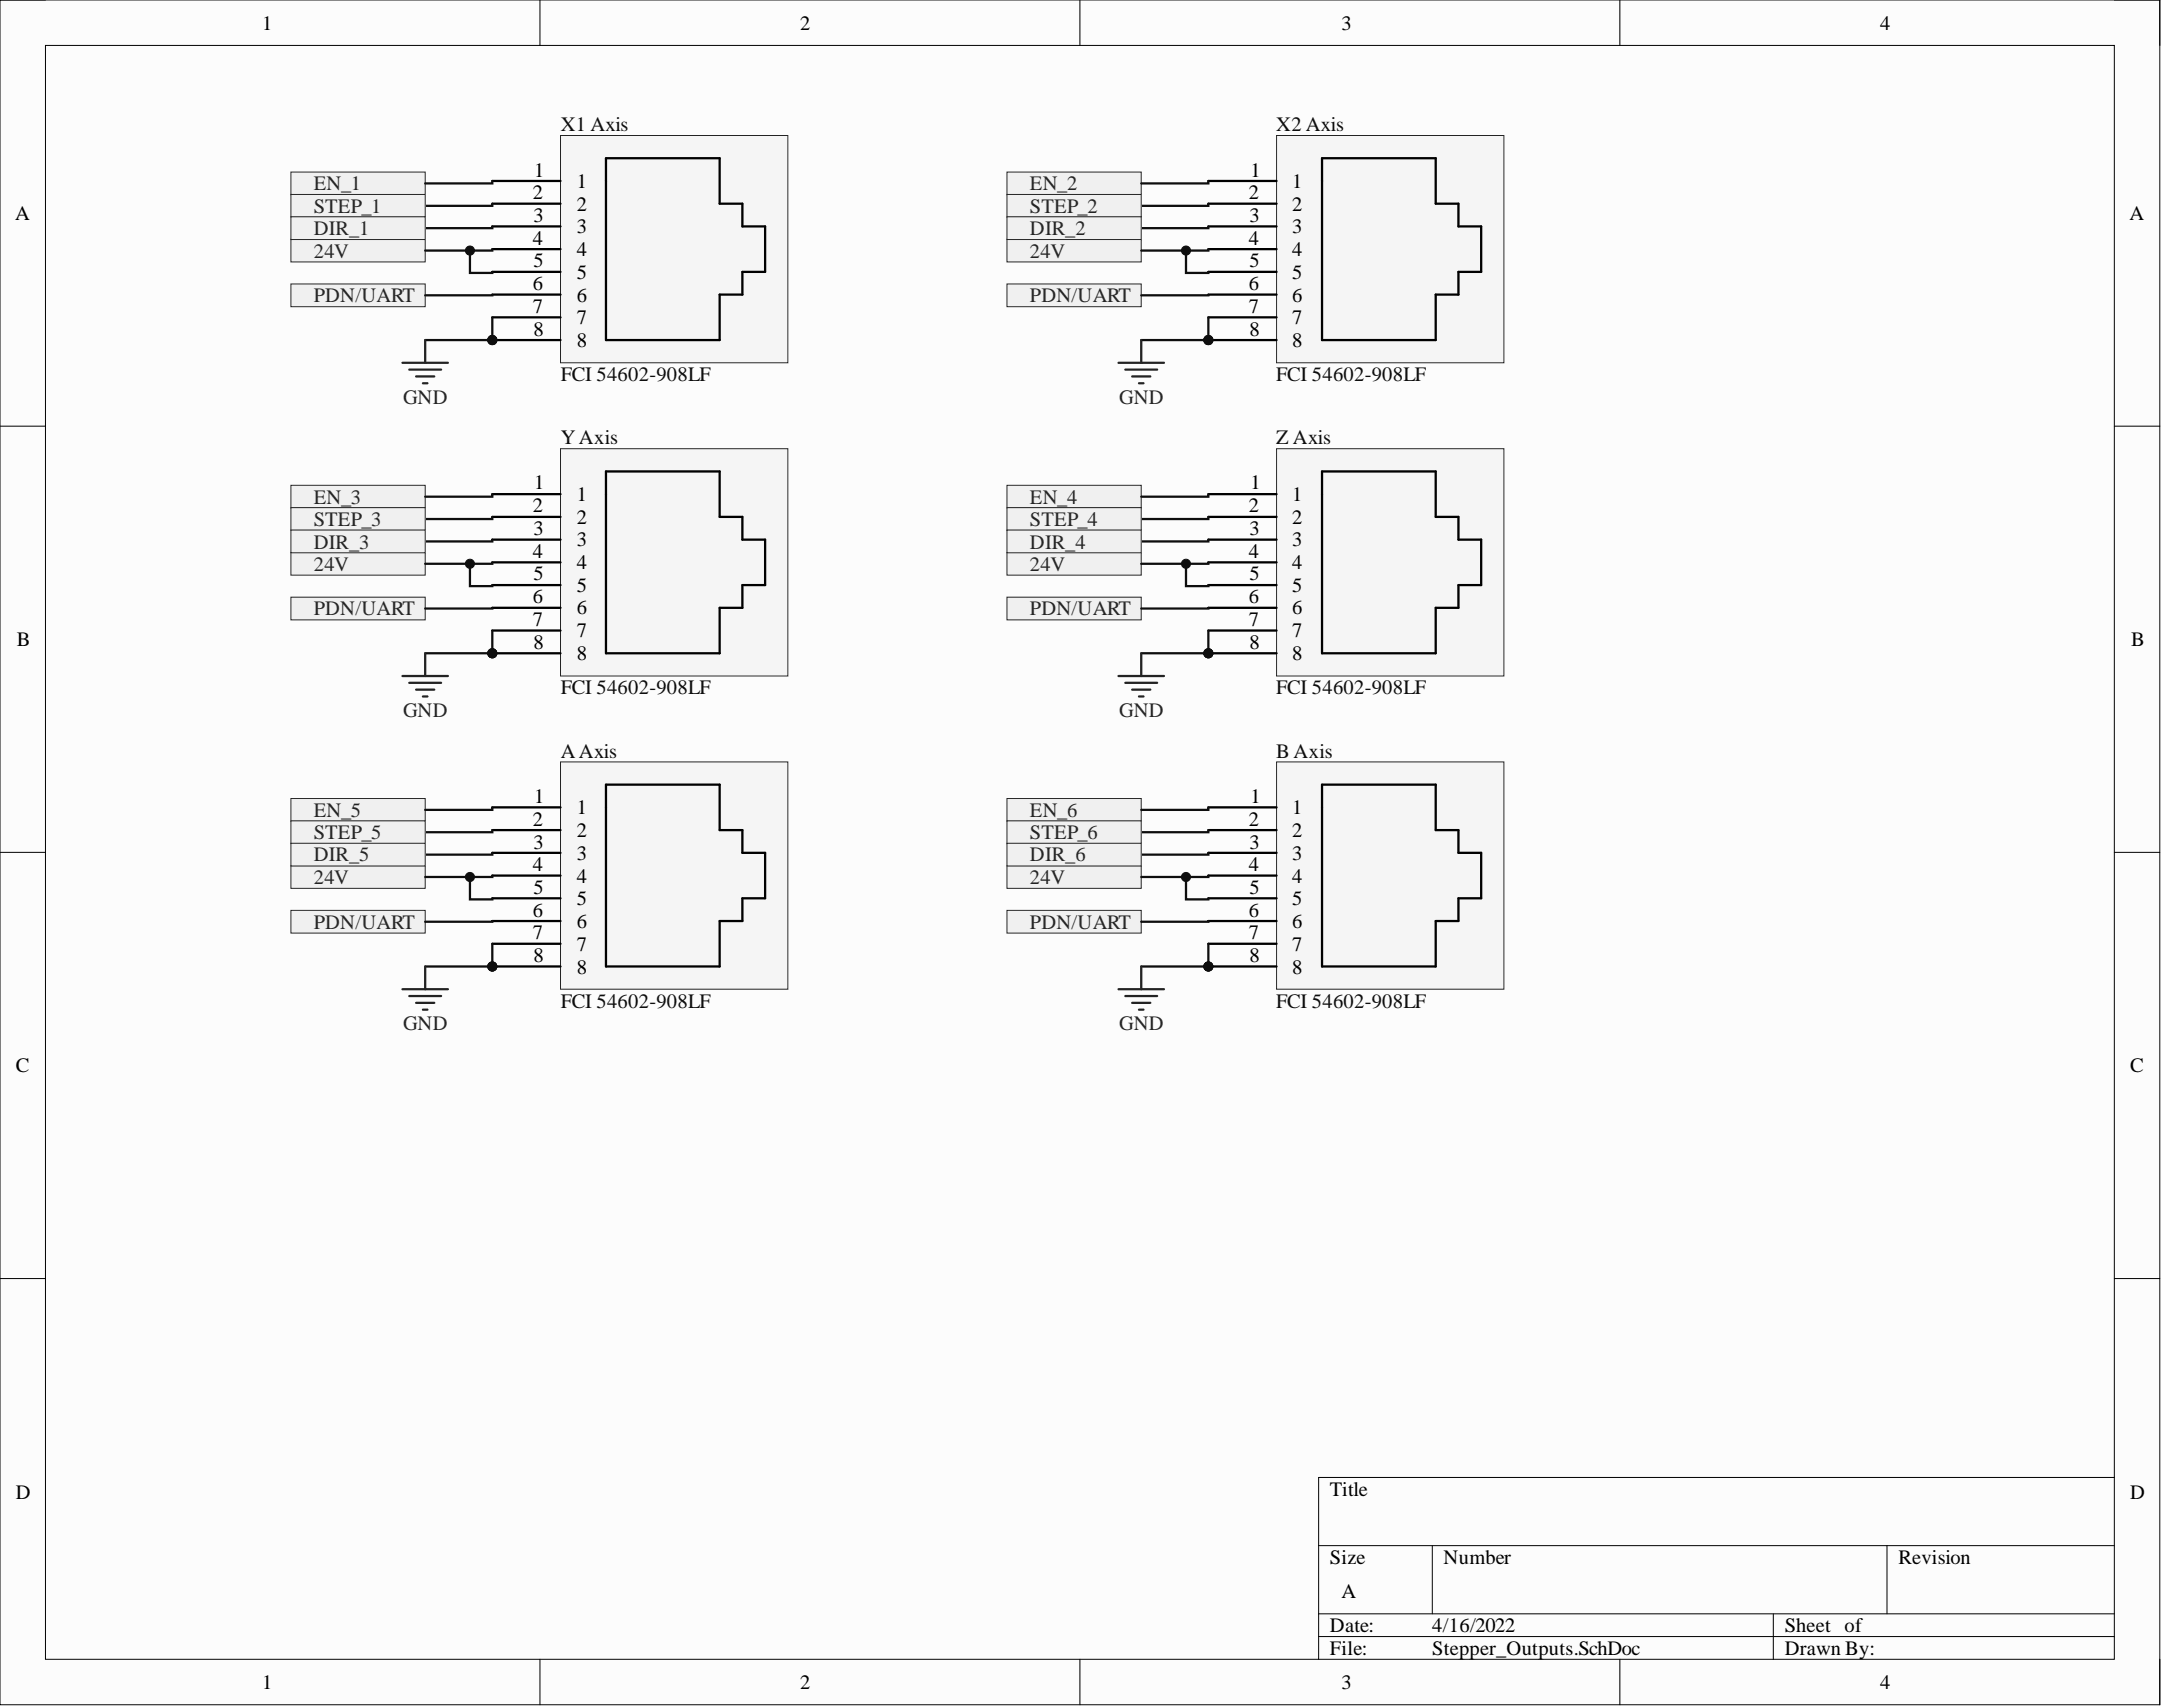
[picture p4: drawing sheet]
<svg xmlns="http://www.w3.org/2000/svg" width="241mm" height="190mm" viewBox="0 0 241 190" stroke-linecap="round" stroke-linejoin="round" font-family="sans-serif">
<defs><g id="words">
<g font-size="2.3">
<text x="29.3" y="3.3">1</text>
<text x="89.3" y="3.3">2</text>
<text x="149.7" y="3.3">3</text>
<text x="209.8" y="3.3">4</text>
<text x="59.5" y="22.2">2</text>
<text x="59.6" y="19.7">1</text>
<text x="64.4" y="21">1</text>
<text x="64.4" y="23.5">2</text>
<text x="139.4" y="22.2">2</text>
<text x="139.6" y="19.7">1</text>
<text x="144.2" y="21">1</text>
<text x="144.2" y="23.5">2</text>
<text x="1.7" y="24.5">A</text>
<text x="59.5" y="27.3">4</text>
<text x="59.5" y="24.8">3</text>
<text x="59.5" y="29.8">5</text>
<text x="64.4" y="26">3</text>
<text x="64.4" y="28.6">4</text>
<text x="139.4" y="27.3">4</text>
<text x="139.5" y="24.8">3</text>
<text x="139.5" y="29.8">5</text>
<text x="144.2" y="26">3</text>
<text x="144.2" y="28.6">4</text>
<text x="237.7" y="24.5">A</text>
<text x="59.5" y="32.4">6</text>
<text x="59.5" y="34.9">7</text>
<text x="64.4" y="31.1">5</text>
<text x="64.4" y="33.7">6</text>
<text x="139.4" y="32.4">6</text>
<text x="139.4" y="34.9">7</text>
<text x="144.2" y="31.1">5</text>
<text x="144.2" y="33.7">6</text>
<text x="59.5" y="37.5">8</text>
<text x="64.4" y="36.2">7</text>
<text x="64.4" y="38.7">8</text>
<text x="139.5" y="37.5">8</text>
<text x="144.2" y="36.2">7</text>
<text x="144.2" y="38.7">8</text>
<text x="59.5" y="57.2">2</text>
<text x="59.5" y="59.7">3</text>
<text x="59.6" y="54.6">1</text>
<text x="64.4" y="55.9">1</text>
<text x="64.4" y="58.4">2</text>
<text x="139.4" y="57.2">2</text>
<text x="139.5" y="59.7">3</text>
<text x="139.6" y="54.6">1</text>
<text x="144.2" y="55.9">1</text>
<text x="144.2" y="58.4">2</text>
<text x="59.5" y="62.2">4</text>
<text x="59.5" y="64.8">5</text>
<text x="64.4" y="61">3</text>
<text x="64.4" y="63.5">4</text>
<text x="139.4" y="62.2">4</text>
<text x="139.5" y="64.8">5</text>
<text x="144.2" y="61">3</text>
<text x="144.2" y="63.5">4</text>
<text x="59.5" y="67.3">6</text>
<text x="59.5" y="69.8">7</text>
<text x="64.4" y="66">5</text>
<text x="64.4" y="68.6">6</text>
<text x="64.4" y="71.1">7</text>
<text x="139.4" y="67.3">6</text>
<text x="139.4" y="69.8">7</text>
<text x="144.2" y="66">5</text>
<text x="144.2" y="68.6">6</text>
<text x="144.2" y="71.1">7</text>
<text x="1.9" y="72.1">B</text>
<text x="59.5" y="72.4">8</text>
<text x="64.4" y="73.6">8</text>
<text x="139.5" y="72.4">8</text>
<text x="144.2" y="73.6">8</text>
<text x="237.8" y="72.1">B</text>
<text x="59.6" y="89.6">1</text>
<text x="139.6" y="89.6">1</text>
<text x="59.5" y="92.2">2</text>
<text x="59.5" y="94.7">3</text>
<text x="64.4" y="90.9">1</text>
<text x="64.4" y="93.4">2</text>
<text x="64.4" y="96">3</text>
<text x="139.4" y="92.2">2</text>
<text x="139.5" y="94.7">3</text>
<text x="144.2" y="90.9">1</text>
<text x="144.2" y="93.4">2</text>
<text x="144.2" y="96">3</text>
<text x="59.5" y="97.2">4</text>
<text x="59.5" y="99.8">5</text>
<text x="64.4" y="98.5">4</text>
<text x="64.4" y="101">5</text>
<text x="139.4" y="97.2">4</text>
<text x="139.5" y="99.8">5</text>
<text x="144.2" y="98.5">4</text>
<text x="144.2" y="101">5</text>
<text x="59.5" y="102.3">6</text>
<text x="59.5" y="104.8">7</text>
<text x="59.5" y="107.4">8</text>
<text x="64.4" y="103.6">6</text>
<text x="64.4" y="106.1">7</text>
<text x="139.4" y="102.3">6</text>
<text x="139.4" y="104.8">7</text>
<text x="139.5" y="107.4">8</text>
<text x="144.2" y="103.6">6</text>
<text x="144.2" y="106.1">7</text>
<text x="64.4" y="108.7">8</text>
<text x="144.2" y="108.7">8</text>
<text x="1.8" y="119.6">C</text>
<text x="237.8" y="119.6">C</text>
<text x="1.8" y="167.3">D</text>
<text x="148.4" y="166.9">Title</text>
<text x="237.8" y="167.3">D</text>
<text x="148.4" y="174.5">Size</text>
<text x="149.7" y="178.3">A</text>
<text x="161.1" y="174.5">Number</text>
<text x="211.9" y="174.5">Revision</text>
<text x="148.4" y="182.1">Date:</text>
<text x="148.4" y="184.7">File:</text>
<text x="159.9" y="182.1">4/16/2022</text>
<text x="159.9" y="184.7">Stepper_Outputs.SchDoc</text>
<text x="199.2" y="182.1">Sheet of</text>
<text x="199.2" y="184.7">Drawn By:</text>
<text x="29.3" y="188.5">1</text>
<text x="89.3" y="188.5">2</text>
<text x="149.7" y="188.5">3</text>
<text x="209.8" y="188.5">4</text>
</g>
<g font-size="2.3" fill="#0e0e0e">
<text x="62.6" y="14.6">X1 Axis</text>
<text x="142.4" y="14.6">X2 Axis</text>
<text x="62.6" y="42.5">FCI 54602-908LF</text>
<text x="142.4" y="42.5">FCI 54602-908LF</text>
<text x="62.6" y="49.5">YAxis</text>
<text x="142.4" y="49.5">Z Axis</text>
<text x="62.6" y="77.5">FCI 54602-908LF</text>
<text x="142.4" y="77.5">FCI 54602-908LF</text>
<text x="62.6" y="84.6">AAxis</text>
<text x="142.4" y="84.6">B Axis</text>
<text x="62.6" y="112.5">FCI 54602-908LF</text>
<text x="142.4" y="112.5">FCI 54602-908LF</text>
</g>
<g font-size="2.3" fill="#262626">
<text x="35" y="21.2">EN_1</text>
<text x="35" y="23.8">STEP_1</text>
<text x="114.9" y="21.2">EN_2</text>
<text x="114.9" y="23.8">STEP_2</text>
<text x="35" y="28.7">24V</text>
<text x="35" y="26.2">DIR_1</text>
<text x="114.9" y="28.7">24V</text>
<text x="114.9" y="26.2">DIR_2</text>
<text x="35" y="33.7">PDN/UART</text>
<text x="114.9" y="33.7">PDN/UART</text>
<text x="45" y="45.1">GND</text>
<text x="124.9" y="45.1">GND</text>
<text x="35" y="56.2">EN_3</text>
<text x="35" y="58.7">STEP_3</text>
<text x="114.9" y="56.2">EN_4</text>
<text x="114.9" y="58.7">STEP_4</text>
<text x="35" y="63.7">24V</text>
<text x="35" y="61.2">DIR_3</text>
<text x="114.9" y="63.7">24V</text>
<text x="114.9" y="61.2">DIR_4</text>
<text x="35" y="68.7">PDN/UART</text>
<text x="114.9" y="68.7">PDN/UART</text>
<text x="45" y="80">GND</text>
<text x="124.9" y="80">GND</text>
<text x="35" y="91.1">EN_5</text>
<text x="35" y="93.7">STEP_5</text>
<text x="114.9" y="91.1">EN_6</text>
<text x="114.9" y="93.7">STEP_6</text>
<text x="35" y="98.7">24V</text>
<text x="35" y="96.1">DIR_5</text>
<text x="114.9" y="98.7">24V</text>
<text x="114.9" y="96.1">DIR_6</text>
<text x="35" y="103.7">PDN/UART</text>
<text x="114.9" y="103.7">PDN/UART</text>
<text x="45" y="115">GND</text>
<text x="124.9" y="115">GND</text>
</g>
</g></defs>
<path d="M0 0h241.1v190.2h-241.1z" fill-rule="evenodd" fill="#fcfcfc"/>
<path d="M0 0h241.1v190.2h-241.1z" fill="none" stroke="#000" stroke-width=".11"/>
<path d="M5.1 5.1h230.9v180.1h-230.9z" fill-rule="evenodd" fill="#fcfcfc"/>
<g fill="none" stroke="#000" stroke-width=".11">
<path d="M0 0h5.1M60.3 0v5.1M120.5 0v5.1M180.8 0v5.1M236 0h5.1v5.1M5.1 5.1h230.9v180.1h-230.9zM0 47.6h5.1M236 47.6h5.1M0 95.1h5.1M236 95.1h5.1M0 142.7h5.1M236 142.7h5.1"/>
<path d="M147.2 172.5h88.8M159.9 172.5v7.6M210.6 172.5v7.6M236 164.9h-88.8v20.3M60.3 185.2v5M120.5 185.2v5M147.2 180.1h88.8M147.2 182.6h88.8M180.8 185.2v5M197.9 180.1v5.1M241.1 185.2v5"/>
</g>
<circle cx="54.9" cy="38" r=".51" fill="#0e0e0e"/>
<circle cx="54.9" cy="38" r=".51" fill="none" stroke="#0e0e0e" stroke-width=".11"/>
<path d="M62.6 15.1h25.3v25.4h-25.3z" fill-rule="evenodd" fill="#f5f5f5"/>
<path d="M62.6 15.1h25.3v25.4h-25.3z" fill="none" stroke="#262626" stroke-width=".11"/>
<path d="M54.9 20.2h7.7M54.9 22.7h7.7M54.9 25.3h7.7M54.9 27.8h7.7M54.9 30.3h7.7M54.9 32.9h7.7M54.9 35.4h7.7M54.9 38h7.7" fill="none" stroke="#000" stroke-width=".25"/>
<circle cx="54.9" cy="38" r=".51" fill="#0e0e0e"/>
<circle cx="54.9" cy="38" r=".51" fill="none" stroke="#0e0e0e" stroke-width=".11"/>
<path d="M67.6 17.7h12.7v5h2.6v2.6h2.5v5h-2.5v2.6h-2.6v5.1h-12.7z" fill="none" stroke="#000" stroke-width=".25"/>
<path d="M54.9 35.4v2.6h-7.4" fill="none" stroke="#0e0e0e" stroke-width=".25"/>
<circle cx="54.9" cy="38" r=".51" fill="#0e0e0e"/>
<circle cx="54.9" cy="38" r=".51" fill="none" stroke="#0e0e0e" stroke-width=".11"/>
<path d="M32.5 31.7h15v2.5h-15z" fill-rule="evenodd" fill="#f0f0f0"/>
<path d="M32.5 31.7h15v2.5h-15z" fill="none" stroke="#262626" stroke-width=".11"/>
<path d="M32.5 19.2h15v2.5h-15z" fill-rule="evenodd" fill="#f0f0f0"/>
<path d="M32.5 19.2h15v2.5h-15z" fill="none" stroke="#262626" stroke-width=".11"/>
<path d="M47.5 38v2.5M44.9 40.5h5.1M45.7 41.2h3.5M46.4 42h2.1M47.2 42.8h.5" fill="none" stroke="#262626" stroke-width=".25"/>
<path d="M32.5 26.7h15v2.5h-15z" fill-rule="evenodd" fill="#f0f0f0"/>
<path d="M32.5 26.7h15v2.5h-15z" fill="none" stroke="#262626" stroke-width=".11"/>
<path d="M52.5 28v2.5h2.4v-.2M54.9 27.8v.2h-7.4" fill="none" stroke="#0e0e0e" stroke-width=".25"/>
<circle cx="52.5" cy="28" r=".51" fill="#0e0e0e"/>
<circle cx="52.5" cy="28" r=".51" fill="none" stroke="#0e0e0e" stroke-width=".11"/>
<path d="M54.9 25.3v.2h-7.4M54.9 22.7v.3h-7.4M54.9 20.2v.3h-7.4M54.9 32.9v.1h-7.4" fill="none" stroke="#0e0e0e" stroke-width=".25"/>
<path d="M32.5 21.7h15v2.5h-15z" fill-rule="evenodd" fill="#f0f0f0"/>
<path d="M32.5 21.7h15v2.5h-15z" fill="none" stroke="#262626" stroke-width=".11"/>
<path d="M32.5 24.2h15v2.5h-15z" fill-rule="evenodd" fill="#f0f0f0"/>
<path d="M32.5 24.2h15v2.5h-15z" fill="none" stroke="#262626" stroke-width=".11"/>
<circle cx="134.9" cy="38" r=".51" fill="#0e0e0e"/>
<circle cx="134.9" cy="38" r=".51" fill="none" stroke="#0e0e0e" stroke-width=".11"/>
<path d="M142.5 15.1h25.4v25.4h-25.4z" fill-rule="evenodd" fill="#f5f5f5"/>
<path d="M142.5 15.1h25.4v25.4h-25.4z" fill="none" stroke="#262626" stroke-width=".11"/>
<path d="M134.9 20.2h7.6M134.9 22.7h7.6M134.9 25.3h7.6M134.9 27.8h7.6M134.9 30.3h7.6M134.9 32.9h7.6M134.9 35.4h7.6M134.9 38h7.6" fill="none" stroke="#000" stroke-width=".25"/>
<circle cx="134.9" cy="38" r=".51" fill="#0e0e0e"/>
<circle cx="134.9" cy="38" r=".51" fill="none" stroke="#0e0e0e" stroke-width=".11"/>
<path d="M147.6 17.7h12.6v5h2.6v2.6h2.5v5h-2.5v2.6h-2.6v5.1h-12.6z" fill="none" stroke="#000" stroke-width=".25"/>
<path d="M134.9 35.4v2.6h-7.5" fill="none" stroke="#0e0e0e" stroke-width=".25"/>
<circle cx="134.9" cy="38" r=".51" fill="#0e0e0e"/>
<circle cx="134.9" cy="38" r=".51" fill="none" stroke="#0e0e0e" stroke-width=".11"/>
<path d="M112.4 31.7h15v2.5h-15z" fill-rule="evenodd" fill="#f0f0f0"/>
<path d="M112.4 31.7h15v2.5h-15z" fill="none" stroke="#262626" stroke-width=".11"/>
<path d="M112.4 19.2h15v2.5h-15z" fill-rule="evenodd" fill="#f0f0f0"/>
<path d="M112.4 19.2h15v2.5h-15z" fill="none" stroke="#262626" stroke-width=".11"/>
<path d="M127.4 38v2.5M124.8 40.5h5.1M125.6 41.2h3.5M126.4 42h2M127.1 42.8h.5" fill="none" stroke="#262626" stroke-width=".25"/>
<path d="M112.4 26.7h15v2.5h-15z" fill-rule="evenodd" fill="#f0f0f0"/>
<path d="M112.4 26.7h15v2.5h-15z" fill="none" stroke="#262626" stroke-width=".11"/>
<path d="M132.4 28v2.5h2.5v-.2M134.9 27.8v.2h-7.5" fill="none" stroke="#0e0e0e" stroke-width=".25"/>
<circle cx="132.4" cy="28" r=".51" fill="#0e0e0e"/>
<circle cx="132.4" cy="28" r=".51" fill="none" stroke="#0e0e0e" stroke-width=".11"/>
<path d="M134.9 25.3v.2h-7.5M134.9 22.7v.3h-7.5M134.9 20.2v.3h-7.5M134.9 32.9v.1h-7.5" fill="none" stroke="#0e0e0e" stroke-width=".25"/>
<path d="M112.4 21.7h15v2.5h-15z" fill-rule="evenodd" fill="#f0f0f0"/>
<path d="M112.4 21.7h15v2.5h-15z" fill="none" stroke="#262626" stroke-width=".11"/>
<path d="M112.4 24.2h15v2.5h-15z" fill-rule="evenodd" fill="#f0f0f0"/>
<path d="M112.4 24.2h15v2.5h-15z" fill="none" stroke="#262626" stroke-width=".11"/>
<circle cx="134.9" cy="72.9" r=".51" fill="#0e0e0e"/>
<circle cx="134.9" cy="72.9" r=".51" fill="none" stroke="#0e0e0e" stroke-width=".11"/>
<path d="M142.5 50.1h25.4v25.3h-25.4z" fill-rule="evenodd" fill="#f5f5f5"/>
<path d="M142.5 50.1h25.4v25.3h-25.4z" fill="none" stroke="#262626" stroke-width=".11"/>
<path d="M134.9 55.1h7.6M134.9 57.7h7.6M134.9 60.2h7.6M134.9 62.8h7.6M134.9 65.3h7.6M134.9 67.8h7.6M134.9 70.4h7.6M134.9 72.9h7.6" fill="none" stroke="#000" stroke-width=".25"/>
<circle cx="134.9" cy="72.9" r=".51" fill="#0e0e0e"/>
<circle cx="134.9" cy="72.9" r=".51" fill="none" stroke="#0e0e0e" stroke-width=".11"/>
<path d="M147.6 52.6h12.6v5.1h2.6v2.5h2.5v5.1h-2.5v2.5h-2.6v5.1h-12.6z" fill="none" stroke="#000" stroke-width=".25"/>
<path d="M134.9 70.4v2.5h-7.5" fill="none" stroke="#0e0e0e" stroke-width=".25"/>
<circle cx="134.9" cy="72.9" r=".51" fill="#0e0e0e"/>
<circle cx="134.9" cy="72.9" r=".51" fill="none" stroke="#0e0e0e" stroke-width=".11"/>
<path d="M112.4 66.6h15v2.6h-15z" fill-rule="evenodd" fill="#f0f0f0"/>
<path d="M112.4 66.6h15v2.6h-15z" fill="none" stroke="#262626" stroke-width=".11"/>
<path d="M112.4 54.2h15v2.5h-15z" fill-rule="evenodd" fill="#f0f0f0"/>
<path d="M112.4 54.2h15v2.5h-15z" fill="none" stroke="#262626" stroke-width=".11"/>
<path d="M124.8 75.4h5.1M125.6 76.2h3.5M126.4 77h2M127.1 77.7h.5M127.4 72.9v2.5" fill="none" stroke="#262626" stroke-width=".25"/>
<path d="M112.4 61.6h15v2.6h-15z" fill-rule="evenodd" fill="#f0f0f0"/>
<path d="M112.4 61.6h15v2.6h-15z" fill="none" stroke="#262626" stroke-width=".11"/>
<path d="M132.4 62.9v2.5h2.5v-.1M134.9 62.8v.1h-7.5" fill="none" stroke="#0e0e0e" stroke-width=".25"/>
<circle cx="132.4" cy="62.9" r=".51" fill="#0e0e0e"/>
<circle cx="132.4" cy="62.9" r=".51" fill="none" stroke="#0e0e0e" stroke-width=".11"/>
<path d="M134.9 57.7v.2h-7.5M134.9 55.1v.3h-7.5M134.9 60.2v.2h-7.5M134.9 67.8v.1h-7.5" fill="none" stroke="#0e0e0e" stroke-width=".25"/>
<path d="M112.4 56.7h15v2.5h-15z" fill-rule="evenodd" fill="#f0f0f0"/>
<path d="M112.4 56.7h15v2.5h-15z" fill="none" stroke="#262626" stroke-width=".11"/>
<path d="M112.4 59.2h15v2.5h-15z" fill-rule="evenodd" fill="#f0f0f0"/>
<path d="M112.4 59.2h15v2.5h-15z" fill="none" stroke="#262626" stroke-width=".11"/>
<circle cx="54.9" cy="72.9" r=".51" fill="#0e0e0e"/>
<circle cx="54.9" cy="72.9" r=".51" fill="none" stroke="#0e0e0e" stroke-width=".11"/>
<path d="M62.6 50.1h25.3v25.3h-25.3z" fill-rule="evenodd" fill="#f5f5f5"/>
<path d="M62.6 50.1h25.3v25.3h-25.3z" fill="none" stroke="#262626" stroke-width=".11"/>
<path d="M54.9 55.1h7.7M54.9 57.7h7.7M54.9 60.2h7.7M54.9 62.8h7.7M54.9 65.3h7.7M54.9 67.8h7.7M54.9 70.4h7.7M54.9 72.9h7.7" fill="none" stroke="#000" stroke-width=".25"/>
<circle cx="54.9" cy="72.9" r=".51" fill="#0e0e0e"/>
<circle cx="54.9" cy="72.9" r=".51" fill="none" stroke="#0e0e0e" stroke-width=".11"/>
<path d="M67.6 52.6h12.7v5.1h2.6v2.5h2.5v5.1h-2.5v2.5h-2.6v5.1h-12.7z" fill="none" stroke="#000" stroke-width=".25"/>
<path d="M54.9 70.4v2.5h-7.4" fill="none" stroke="#0e0e0e" stroke-width=".25"/>
<circle cx="54.9" cy="72.9" r=".51" fill="#0e0e0e"/>
<circle cx="54.9" cy="72.9" r=".51" fill="none" stroke="#0e0e0e" stroke-width=".11"/>
<path d="M32.5 66.6h15v2.6h-15z" fill-rule="evenodd" fill="#f0f0f0"/>
<path d="M32.5 66.6h15v2.6h-15z" fill="none" stroke="#262626" stroke-width=".11"/>
<path d="M32.5 54.2h15v2.5h-15z" fill-rule="evenodd" fill="#f0f0f0"/>
<path d="M32.5 54.2h15v2.5h-15z" fill="none" stroke="#262626" stroke-width=".11"/>
<path d="M44.9 75.4h5.1M45.7 76.2h3.5M46.4 77h2.1M47.2 77.7h.5M47.5 72.9v2.5" fill="none" stroke="#262626" stroke-width=".25"/>
<path d="M32.5 61.6h15v2.6h-15z" fill-rule="evenodd" fill="#f0f0f0"/>
<path d="M32.5 61.6h15v2.6h-15z" fill="none" stroke="#262626" stroke-width=".11"/>
<path d="M52.5 62.9v2.5h2.4v-.1M54.9 62.8v.1h-7.4" fill="none" stroke="#0e0e0e" stroke-width=".25"/>
<circle cx="52.5" cy="62.9" r=".51" fill="#0e0e0e"/>
<circle cx="52.5" cy="62.9" r=".51" fill="none" stroke="#0e0e0e" stroke-width=".11"/>
<path d="M54.9 57.7v.2h-7.4M54.9 55.1v.3h-7.4M54.9 60.2v.2h-7.4M54.9 67.8v.1h-7.4" fill="none" stroke="#0e0e0e" stroke-width=".25"/>
<path d="M32.5 56.7h15v2.5h-15z" fill-rule="evenodd" fill="#f0f0f0"/>
<path d="M32.5 56.7h15v2.5h-15z" fill="none" stroke="#262626" stroke-width=".11"/>
<path d="M32.5 59.2h15v2.5h-15z" fill-rule="evenodd" fill="#f0f0f0"/>
<path d="M32.5 59.2h15v2.5h-15z" fill="none" stroke="#262626" stroke-width=".11"/>
<circle cx="54.9" cy="107.9" r=".51" fill="#0e0e0e"/>
<circle cx="54.9" cy="107.9" r=".51" fill="none" stroke="#0e0e0e" stroke-width=".11"/>
<path d="M62.6 85h25.3v25.4h-25.3z" fill-rule="evenodd" fill="#f5f5f5"/>
<path d="M62.6 85h25.3v25.4h-25.3z" fill="none" stroke="#262626" stroke-width=".11"/>
<path d="M54.9 90.1h7.7M54.9 92.6h7.7M54.9 95.2h7.7M54.9 97.7h7.7M54.9 100.2h7.7M54.9 102.8h7.7M54.9 105.3h7.7M54.9 107.9h7.7" fill="none" stroke="#000" stroke-width=".25"/>
<circle cx="54.9" cy="107.9" r=".51" fill="#0e0e0e"/>
<circle cx="54.9" cy="107.9" r=".51" fill="none" stroke="#0e0e0e" stroke-width=".11"/>
<path d="M67.6 87.6h12.7v5h2.6v2.6h2.5v5h-2.5v2.6h-2.6v5.1h-12.7z" fill="none" stroke="#000" stroke-width=".25"/>
<path d="M54.9 105.3v2.6h-7.4" fill="none" stroke="#0e0e0e" stroke-width=".25"/>
<circle cx="54.9" cy="107.9" r=".51" fill="#0e0e0e"/>
<circle cx="54.9" cy="107.9" r=".51" fill="none" stroke="#0e0e0e" stroke-width=".11"/>
<path d="M32.5 101.6h15v2.5h-15z" fill-rule="evenodd" fill="#f0f0f0"/>
<path d="M32.5 101.6h15v2.5h-15z" fill="none" stroke="#262626" stroke-width=".11"/>
<path d="M32.5 89.1h15v2.6h-15z" fill-rule="evenodd" fill="#f0f0f0"/>
<path d="M32.5 89.1h15v2.6h-15z" fill="none" stroke="#262626" stroke-width=".11"/>
<path d="M44.9 110.4h5.1M45.7 111.2h3.5M46.4 111.9h2.1M47.2 112.7h.5M47.5 107.9v2.5" fill="none" stroke="#262626" stroke-width=".25"/>
<path d="M32.5 96.6h15v2.5h-15z" fill-rule="evenodd" fill="#f0f0f0"/>
<path d="M32.5 96.6h15v2.5h-15z" fill="none" stroke="#262626" stroke-width=".11"/>
<path d="M52.5 97.9v2.5h2.4v-.2M54.9 97.7v.2h-7.4" fill="none" stroke="#0e0e0e" stroke-width=".25"/>
<circle cx="52.5" cy="97.9" r=".51" fill="#0e0e0e"/>
<circle cx="52.5" cy="97.9" r=".51" fill="none" stroke="#0e0e0e" stroke-width=".11"/>
<path d="M54.9 95.2v.2h-7.4M54.9 92.6v.3h-7.4M54.9 90.1v.3h-7.4M54.9 102.8v.1h-7.4" fill="none" stroke="#0e0e0e" stroke-width=".25"/>
<path d="M32.5 91.6h15v2.5h-15z" fill-rule="evenodd" fill="#f0f0f0"/>
<path d="M32.5 91.6h15v2.5h-15z" fill="none" stroke="#262626" stroke-width=".11"/>
<path d="M32.5 94.1h15v2.5h-15z" fill-rule="evenodd" fill="#f0f0f0"/>
<path d="M32.5 94.1h15v2.5h-15z" fill="none" stroke="#262626" stroke-width=".11"/>
<circle cx="134.9" cy="107.9" r=".51" fill="#0e0e0e"/>
<circle cx="134.9" cy="107.9" r=".51" fill="none" stroke="#0e0e0e" stroke-width=".11"/>
<path d="M142.5 85h25.4v25.4h-25.4z" fill-rule="evenodd" fill="#f5f5f5"/>
<path d="M142.5 85h25.4v25.4h-25.4z" fill="none" stroke="#262626" stroke-width=".11"/>
<path d="M134.9 90.1h7.6M134.9 92.6h7.6M134.9 95.2h7.6M134.9 97.7h7.6M134.9 100.2h7.6M134.9 102.8h7.6M134.9 105.3h7.6M134.9 107.9h7.6" fill="none" stroke="#000" stroke-width=".25"/>
<circle cx="134.9" cy="107.9" r=".51" fill="#0e0e0e"/>
<circle cx="134.9" cy="107.9" r=".51" fill="none" stroke="#0e0e0e" stroke-width=".11"/>
<path d="M147.6 87.6h12.6v5h2.6v2.6h2.5v5h-2.5v2.6h-2.6v5.1h-12.6z" fill="none" stroke="#000" stroke-width=".25"/>
<path d="M134.9 105.3v2.6h-7.5" fill="none" stroke="#0e0e0e" stroke-width=".25"/>
<circle cx="134.9" cy="107.9" r=".51" fill="#0e0e0e"/>
<circle cx="134.9" cy="107.9" r=".51" fill="none" stroke="#0e0e0e" stroke-width=".11"/>
<path d="M112.4 101.6h15v2.5h-15z" fill-rule="evenodd" fill="#f0f0f0"/>
<path d="M112.4 101.6h15v2.5h-15z" fill="none" stroke="#262626" stroke-width=".11"/>
<path d="M112.4 89.1h15v2.6h-15z" fill-rule="evenodd" fill="#f0f0f0"/>
<path d="M112.4 89.1h15v2.6h-15z" fill="none" stroke="#262626" stroke-width=".11"/>
<path d="M124.8 110.4h5.1M125.6 111.2h3.5M126.4 111.9h2M127.1 112.7h.5M127.4 107.9v2.5" fill="none" stroke="#262626" stroke-width=".25"/>
<path d="M112.4 96.6h15v2.5h-15z" fill-rule="evenodd" fill="#f0f0f0"/>
<path d="M112.4 96.6h15v2.5h-15z" fill="none" stroke="#262626" stroke-width=".11"/>
<path d="M132.4 97.9v2.5h2.5v-.2M134.9 97.7v.2h-7.5" fill="none" stroke="#0e0e0e" stroke-width=".25"/>
<circle cx="132.4" cy="97.9" r=".51" fill="#0e0e0e"/>
<circle cx="132.4" cy="97.9" r=".51" fill="none" stroke="#0e0e0e" stroke-width=".11"/>
<path d="M134.9 95.2v.2h-7.5M134.9 92.6v.3h-7.5M134.9 90.1v.3h-7.5M134.9 102.8v.1h-7.5" fill="none" stroke="#0e0e0e" stroke-width=".25"/>
<path d="M112.4 91.6h15v2.5h-15z" fill-rule="evenodd" fill="#f0f0f0"/>
<path d="M112.4 91.6h15v2.5h-15z" fill="none" stroke="#262626" stroke-width=".11"/>
<path d="M112.4 94.1h15v2.5h-15z" fill-rule="evenodd" fill="#f0f0f0"/>
<path d="M112.4 94.1h15v2.5h-15z" fill="none" stroke="#262626" stroke-width=".11"/>
<use href="#words"/>
</svg>
